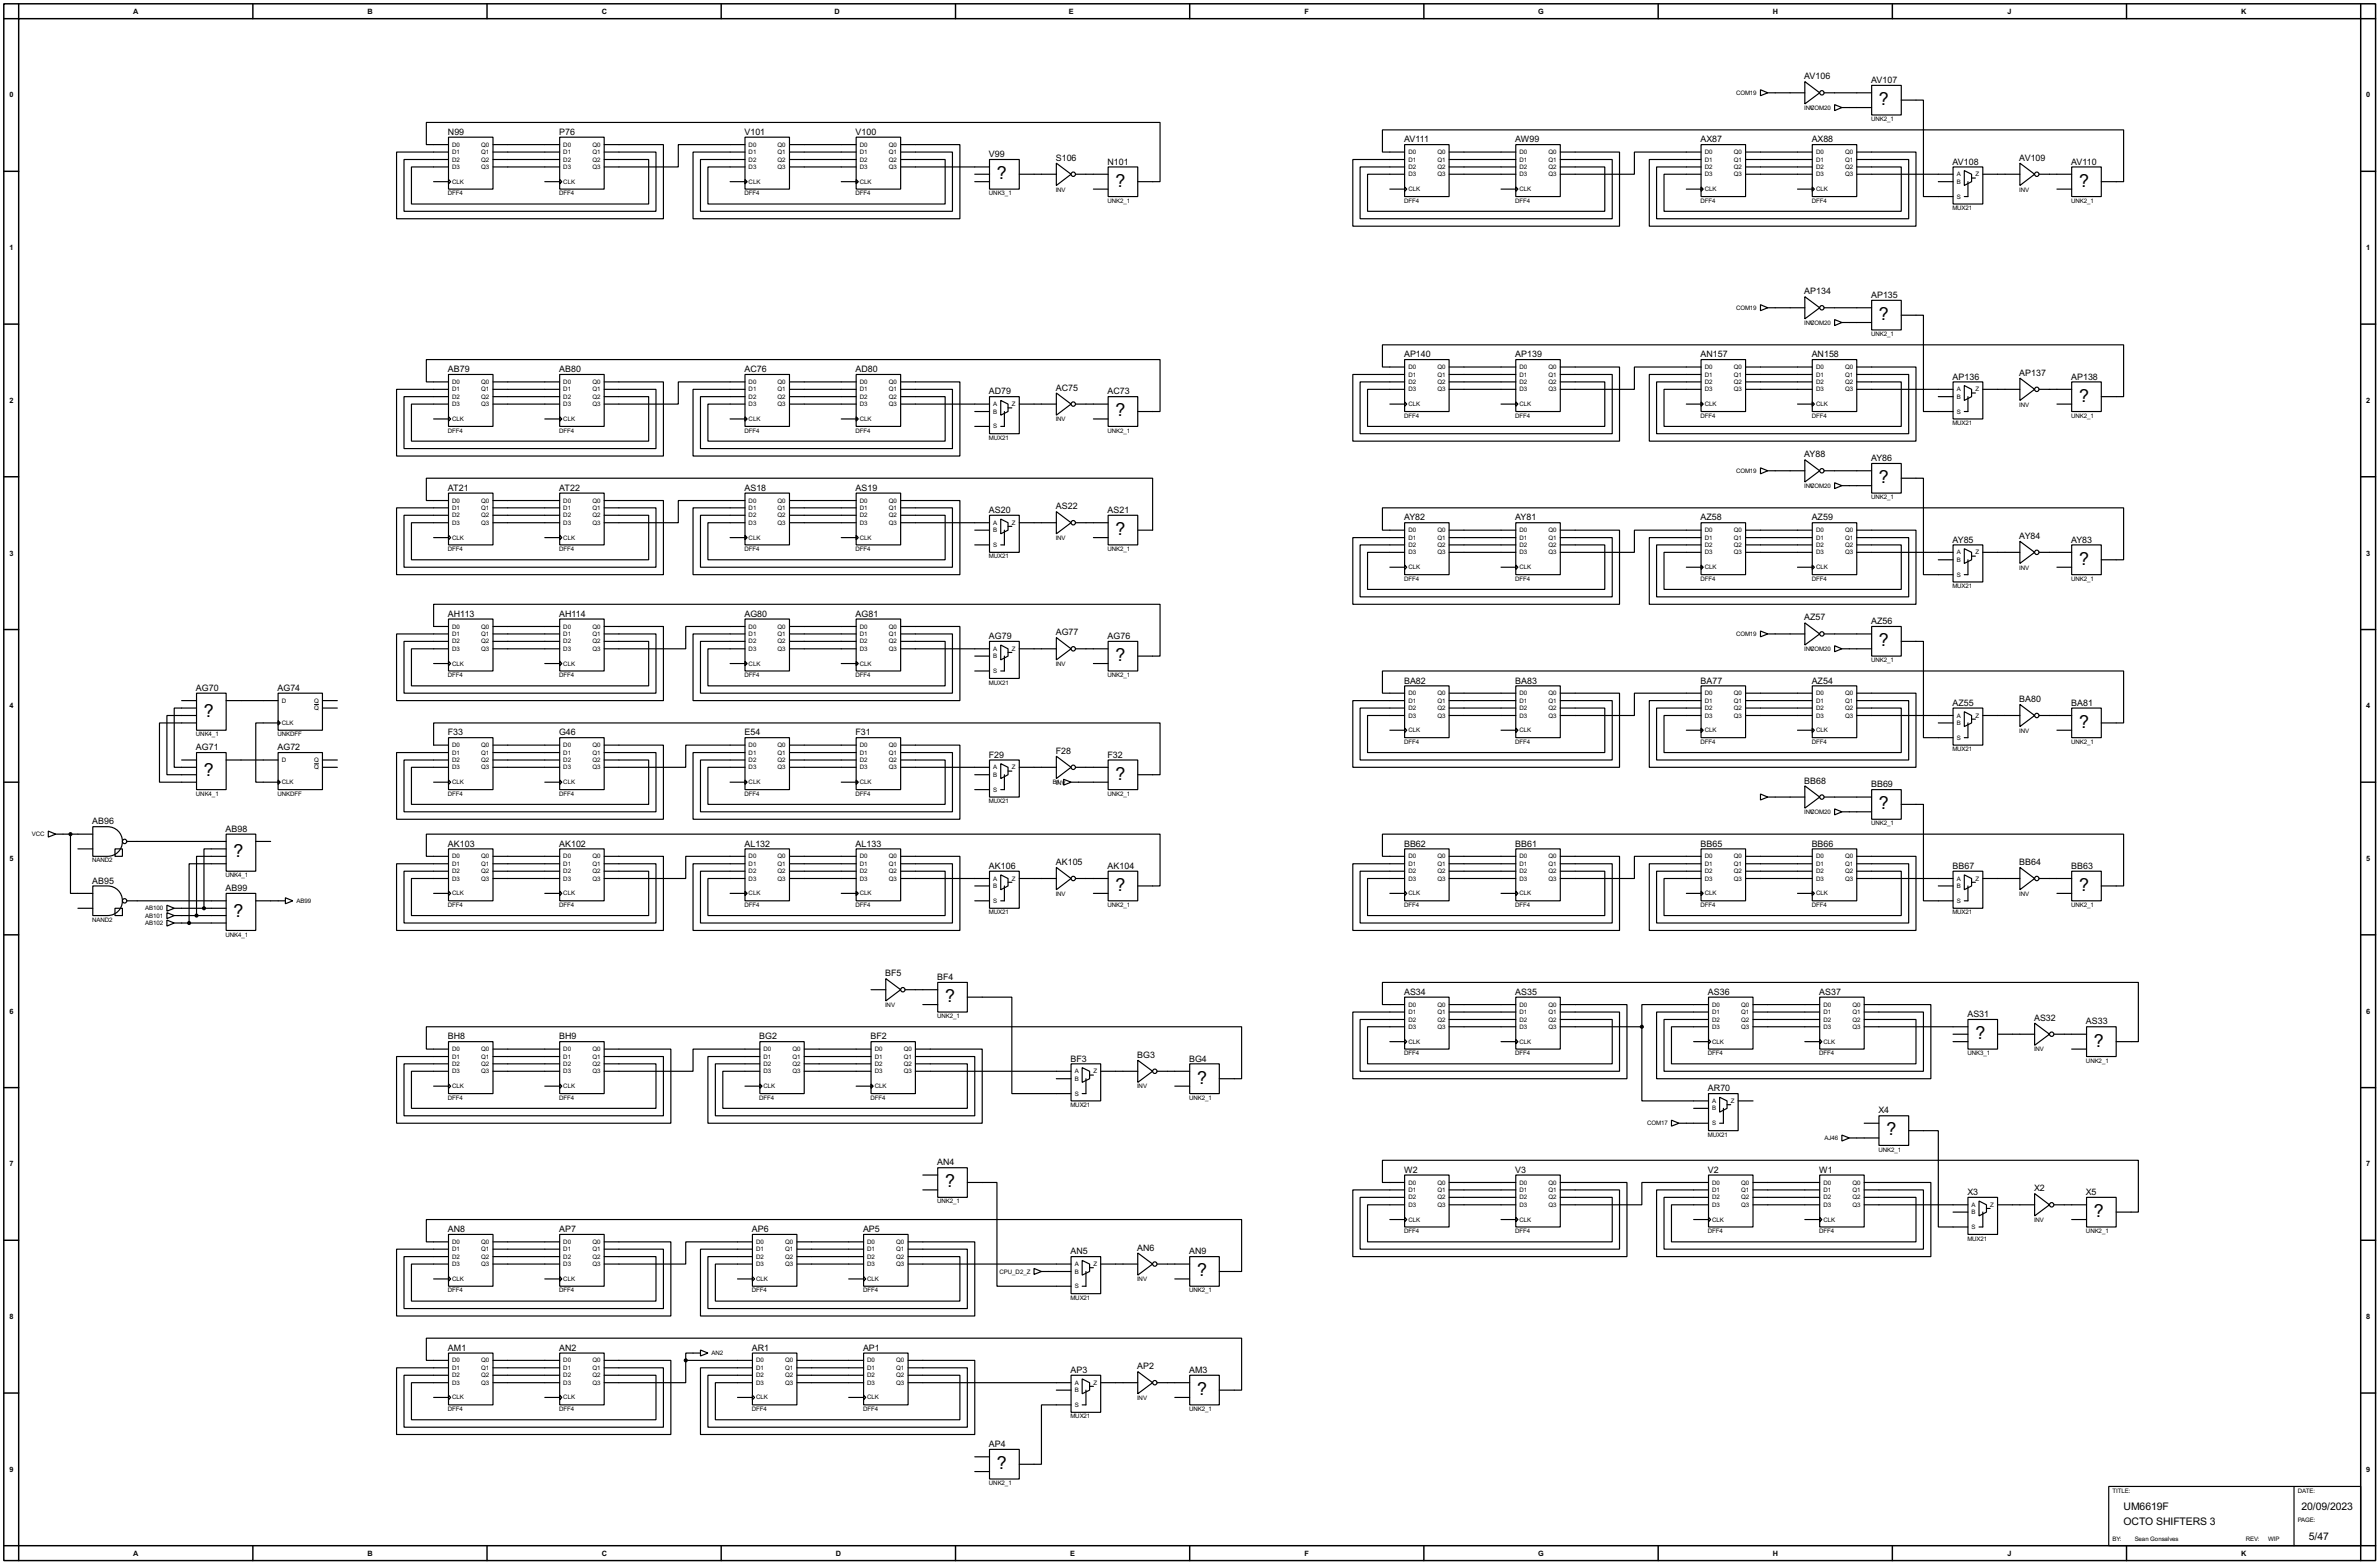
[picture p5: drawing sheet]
<svg xmlns="http://www.w3.org/2000/svg" width="815mm" height="536mm" viewBox="0 0 815 536" stroke-linecap="round" stroke-linejoin="round" font-family="sans-serif">
<defs><g id="words">
<g font-size="6.9">
<text x="643.9" y="36">?</text>
<text x="341.7" y="61.4">?</text>
<text x="382.3" y="64">?</text>
<text x="712.5" y="64">?</text>
<text x="643.9" y="109.6">?</text>
<text x="712.5" y="137.6">?</text>
<text x="382.3" y="142.7">?</text>
<text x="643.9" y="165.6">?</text>
<text x="382.3" y="183.4">?</text>
<text x="712.5" y="193.5">?</text>
<text x="643.9" y="221.5">?</text>
<text x="382.3" y="226.5">?</text>
<text x="69.9" y="245.6">?</text>
<text x="712.5" y="249.4">?</text>
<text x="69.9" y="265.9">?</text>
<text x="382.3" y="267.2">?</text>
<text x="643.9" y="277.3">?</text>
<text x="80.1" y="293.8">?</text>
<text x="382.3" y="305.3">?</text>
<text x="712.5" y="305.3">?</text>
<text x="80.1" y="314.2">?</text>
<text x="323.9" y="343.4">?</text>
<text x="677" y="356.1">?</text>
<text x="717.6" y="358.6">?</text>
<text x="410.3" y="371.3">?</text>
<text x="646.5" y="389.1">?</text>
<text x="323.9" y="406.9">?</text>
<text x="717.6" y="417">?</text>
<text x="410.3" y="437.4">?</text>
<text x="410.3" y="478">?</text>
<text x="341.7" y="503.4">?</text>
</g>
<g font-size="4">
<text x="727.8" y="517.5">UM6619F</text>
<text x="788.7" y="517.5">20/09/2023</text>
<text x="727.8" y="522.5">OCTO SHIFTERS 3</text>
<text x="791.3" y="527.6">5/47</text>
</g>
<g font-size="3.4">
<text x="618.3" y="27.2">AV106</text>
<text x="641.2" y="28.4">AV107</text>
<text x="153.5" y="46.2">N99</text>
<text x="191.6" y="46.2">P76</text>
<text x="255.1" y="46.2">V101</text>
<text x="293.2" y="46.2">V100</text>
<text x="338.9" y="53.8">V99</text>
<text x="481.2" y="48.7">AV111</text>
<text x="519.3" y="48.7">AW99</text>
<text x="582.8" y="48.7">AX87</text>
<text x="620.9" y="48.7">AX88</text>
<text x="361.8" y="55.1">S106</text>
<text x="379.6" y="56.4">N101</text>
<text x="669.1" y="56.4">AV108</text>
<text x="692" y="55.1">AV109</text>
<text x="709.8" y="56.4">AV110</text>
<text x="618.3" y="100.9">AP134</text>
<text x="641.2" y="102.1">AP135</text>
<text x="481.2" y="122.4">AP140</text>
<text x="519.3" y="122.4">AP139</text>
<text x="582.8" y="122.4">AN157</text>
<text x="620.9" y="122.4">AN158</text>
<text x="153.5" y="127.5">AB79</text>
<text x="191.6" y="127.5">AB80</text>
<text x="255.1" y="127.5">AC76</text>
<text x="293.2" y="127.5">AD80</text>
<text x="669.1" y="130.1">AP136</text>
<text x="692" y="128.8">AP137</text>
<text x="709.8" y="130.1">AP138</text>
<text x="338.9" y="135.1">AD79</text>
<text x="361.8" y="133.9">AC75</text>
<text x="379.6" y="135.1">AC73</text>
<text x="618.3" y="156.7">AY88</text>
<text x="641.2" y="158">AY86</text>
<text x="153.5" y="168.2">AT21</text>
<text x="191.6" y="168.2">AT22</text>
<text x="255.1" y="168.2">AS18</text>
<text x="293.2" y="168.2">AS19</text>
<text x="338.9" y="175.7">AS20</text>
<text x="361.8" y="174.5">AS22</text>
<text x="379.6" y="175.7">AS21</text>
<text x="481.2" y="178.3">AY82</text>
<text x="519.3" y="178.3">AY81</text>
<text x="582.8" y="178.3">AZ58</text>
<text x="620.9" y="178.3">AZ59</text>
<text x="669.1" y="185.9">AY85</text>
<text x="692" y="184.7">AY84</text>
<text x="709.8" y="185.9">AY83</text>
<text x="153.5" y="211.3">AH113</text>
<text x="191.6" y="211.3">AH114</text>
<text x="255.1" y="211.3">AG80</text>
<text x="293.2" y="211.3">AG81</text>
<text x="618.3" y="212.6">AZ57</text>
<text x="641.2" y="213.9">AZ56</text>
<text x="338.9" y="219">AG79</text>
<text x="361.8" y="217.7">AG77</text>
<text x="379.6" y="219">AG76</text>
<text x="67.2" y="236.7">AG70</text>
<text x="95.1" y="236.7">AG74</text>
<text x="481.2" y="234.2">BA82</text>
<text x="519.3" y="234.2">BA83</text>
<text x="582.8" y="234.2">BA77</text>
<text x="620.9" y="234.2">AZ54</text>
<text x="669.1" y="241.8">AZ55</text>
<text x="692" y="240.6">BA80</text>
<text x="709.8" y="241.8">BA81</text>
<text x="153.5" y="252">F33</text>
<text x="191.6" y="252">G46</text>
<text x="255.1" y="252">E54</text>
<text x="293.2" y="252">F31</text>
<text x="67.2" y="257.1">AG71</text>
<text x="95.1" y="257.1">AG72</text>
<text x="338.9" y="259.6">F29</text>
<text x="361.8" y="258.3">F28</text>
<text x="379.6" y="259.6">F32</text>
<text x="618.3" y="268.5">BB68</text>
<text x="641.2" y="269.8">BB69</text>
<text x="31.6" y="282.5">AB96</text>
<text x="77.3" y="285">AB98</text>
<text x="153.5" y="290.1">AK103</text>
<text x="191.6" y="290.1">AK102</text>
<text x="255.1" y="290.1">AL132</text>
<text x="293.2" y="290.1">AL133</text>
<text x="481.2" y="290.1">BB62</text>
<text x="519.3" y="290.1">BB61</text>
<text x="582.8" y="290.1">BB65</text>
<text x="620.9" y="290.1">BB66</text>
<text x="338.9" y="297.7">AK106</text>
<text x="361.8" y="296.4">AK105</text>
<text x="379.6" y="297.7">AK104</text>
<text x="669.1" y="297.7">BB67</text>
<text x="692" y="296.4">BB64</text>
<text x="709.8" y="297.7">BB63</text>
<text x="31.6" y="302.8">AB95</text>
<text x="77.3" y="305.3">AB99</text>
<text x="303.4" y="334.5">BF5</text>
<text x="321.2" y="335.8">BF4</text>
<text x="481.2" y="340.9">AS34</text>
<text x="519.3" y="340.9">AS35</text>
<text x="585.3" y="340.9">AS36</text>
<text x="623.4" y="340.9">AS37</text>
<text x="674.2" y="348.5">AS31</text>
<text x="697.1" y="349.8">AS32</text>
<text x="714.9" y="351">AS33</text>
<text x="153.5" y="356.1">BH8</text>
<text x="191.6" y="356.1">BH9</text>
<text x="260.2" y="356.1">BG2</text>
<text x="298.3" y="356.1">BF2</text>
<text x="366.9" y="363.7">BF3</text>
<text x="389.7" y="362.5">BG3</text>
<text x="407.5" y="363.7">BG4</text>
<text x="585.3" y="373.9">AR70</text>
<text x="643.7" y="381.5">X4</text>
<text x="321.2" y="399.3">AN4</text>
<text x="481.2" y="401.8">W2</text>
<text x="519.3" y="401.8">V3</text>
<text x="585.3" y="401.8">V2</text>
<text x="623.4" y="401.8">W1</text>
<text x="674.2" y="409.5">X3</text>
<text x="697.1" y="408.2">X2</text>
<text x="714.9" y="409.5">X5</text>
<text x="153.5" y="422.2">AN8</text>
<text x="191.6" y="422.2">AP7</text>
<text x="257.7" y="422.2">AP6</text>
<text x="295.8" y="422.2">AP5</text>
<text x="366.9" y="429.8">AN5</text>
<text x="389.7" y="428.5">AN6</text>
<text x="407.5" y="429.8">AN9</text>
<text x="153.5" y="462.8">AM1</text>
<text x="191.6" y="462.8">AN2</text>
<text x="257.7" y="462.8">AR1</text>
<text x="295.8" y="462.8">AP1</text>
<text x="366.9" y="470.4">AP3</text>
<text x="389.7" y="469.2">AP2</text>
<text x="407.5" y="470.4">AM3</text>
<text x="338.9" y="495.8">AP4</text>
</g>
<g font-size="2.8">
<text x="45.7" y="4.7">A</text>
<text x="126" y="4.7">B</text>
<text x="206.2" y="4.7">C</text>
<text x="286" y="4.7">D</text>
<text x="366.3" y="4.7">E</text>
<text x="447.1" y="4.7">F</text>
<text x="527.2" y="4.7">G</text>
<text x="607.5" y="4.7">H</text>
<text x="688" y="4.7">J</text>
<text x="768.1" y="4.7">K</text>
<text x="3.2" y="33.4">0</text>
<text x="810.9" y="33.4">0</text>
<text x="3.2" y="85.7">1</text>
<text x="810.9" y="85.7">1</text>
<text x="3.2" y="138.1">2</text>
<text x="810.9" y="138.1">2</text>
<text x="3.2" y="190.4">3</text>
<text x="810.9" y="190.4">3</text>
<text x="3.2" y="242.7">4</text>
<text x="810.9" y="242.7">4</text>
<text x="3.2" y="295">5</text>
<text x="810.9" y="295">5</text>
<text x="3.2" y="347.4">6</text>
<text x="810.9" y="347.4">6</text>
<text x="3.2" y="399.7">7</text>
<text x="810.9" y="399.7">7</text>
<text x="3.2" y="452">8</text>
<text x="810.9" y="452">8</text>
<text x="3.2" y="504.3">9</text>
<text x="810.9" y="504.3">9</text>
<text x="45.7" y="533">A</text>
<text x="126" y="533">B</text>
<text x="206.2" y="533">C</text>
<text x="286.5" y="533">D</text>
<text x="366.8" y="533">E</text>
<text x="447.1" y="533">F</text>
<text x="527.2" y="533">G</text>
<text x="607.5" y="533">H</text>
<text x="688" y="533">J</text>
<text x="768.1" y="533">K</text>
</g>
<g font-size="2.4">
<text x="595" y="32.5">COM19</text>
<text x="618.3" y="37.7">INV</text>
<text x="620.4" y="37.5">COM20</text>
<text x="641.2" y="41.5">UNK2_1</text>
<text x="155" y="50.2">D0</text>
<text x="155" y="52.8">D1</text>
<text x="164.9" y="50.2">Q0</text>
<text x="164.9" y="52.8">Q1</text>
<text x="193.1" y="50.2">D0</text>
<text x="193.1" y="52.8">D1</text>
<text x="203" y="50.2">Q0</text>
<text x="203" y="52.8">Q1</text>
<text x="256.6" y="50.2">D0</text>
<text x="256.6" y="52.8">D1</text>
<text x="266.5" y="50.2">Q0</text>
<text x="266.5" y="52.8">Q1</text>
<text x="294.7" y="50.2">D0</text>
<text x="294.7" y="52.8">D1</text>
<text x="304.6" y="50.2">Q0</text>
<text x="304.6" y="52.8">Q1</text>
<text x="482.7" y="52.8">D0</text>
<text x="492.6" y="52.8">Q0</text>
<text x="520.8" y="52.8">D0</text>
<text x="530.7" y="52.8">Q0</text>
<text x="584.3" y="52.8">D0</text>
<text x="594.2" y="52.8">Q0</text>
<text x="622.4" y="52.8">D0</text>
<text x="632.3" y="52.8">Q0</text>
<text x="155" y="55.4">D2</text>
<text x="155" y="57.9">D3</text>
<text x="164.9" y="55.4">Q2</text>
<text x="164.9" y="57.9">Q3</text>
<text x="193.1" y="55.4">D2</text>
<text x="193.1" y="57.9">D3</text>
<text x="203" y="55.4">Q2</text>
<text x="203" y="57.9">Q3</text>
<text x="256.6" y="55.4">D2</text>
<text x="256.6" y="57.9">D3</text>
<text x="266.5" y="55.4">Q2</text>
<text x="266.5" y="57.9">Q3</text>
<text x="294.7" y="55.4">D2</text>
<text x="294.7" y="57.9">D3</text>
<text x="304.6" y="55.4">Q2</text>
<text x="304.6" y="57.9">Q3</text>
<text x="482.7" y="55.4">D1</text>
<text x="482.7" y="57.9">D2</text>
<text x="492.6" y="55.4">Q1</text>
<text x="492.6" y="57.9">Q2</text>
<text x="520.8" y="55.4">D1</text>
<text x="520.8" y="57.9">D2</text>
<text x="530.7" y="55.4">Q1</text>
<text x="530.7" y="57.9">Q2</text>
<text x="584.3" y="55.4">D1</text>
<text x="584.3" y="57.9">D2</text>
<text x="594.2" y="55.4">Q1</text>
<text x="594.2" y="57.9">Q2</text>
<text x="622.4" y="55.4">D1</text>
<text x="622.4" y="57.9">D2</text>
<text x="632.3" y="55.4">Q1</text>
<text x="632.3" y="57.9">Q2</text>
<text x="155" y="62.9">CLK</text>
<text x="193.1" y="62.9">CLK</text>
<text x="256.6" y="62.9">CLK</text>
<text x="294.7" y="62.9">CLK</text>
<text x="361.8" y="65.6">INV</text>
<text x="482.7" y="65.5">CLK</text>
<text x="482.7" y="60.4">D3</text>
<text x="492.6" y="60.4">Q3</text>
<text x="520.8" y="65.5">CLK</text>
<text x="520.8" y="60.4">D3</text>
<text x="530.7" y="60.4">Q3</text>
<text x="584.3" y="65.5">CLK</text>
<text x="584.3" y="60.4">D3</text>
<text x="594.2" y="60.4">Q3</text>
<text x="622.4" y="65.5">CLK</text>
<text x="622.4" y="60.4">D3</text>
<text x="632.3" y="60.4">Q3</text>
<text x="670.6" y="60.4">A</text>
<text x="670.6" y="62.9">B</text>
<text x="677" y="60.4">Z</text>
<text x="692" y="65.6">INV</text>
<text x="153.5" y="66.9">DFF4</text>
<text x="191.6" y="66.9">DFF4</text>
<text x="255.1" y="66.9">DFF4</text>
<text x="293.2" y="66.9">DFF4</text>
<text x="338.9" y="66.9">UNK3_1</text>
<text x="379.6" y="69.5">UNK2_1</text>
<text x="481.2" y="69.5">DFF4</text>
<text x="519.3" y="69.5">DFF4</text>
<text x="582.8" y="69.5">DFF4</text>
<text x="620.9" y="69.5">DFF4</text>
<text x="669.1" y="72">MUX21</text>
<text x="670.6" y="68.1">S</text>
<text x="709.8" y="69.5">UNK2_1</text>
<text x="595" y="106.2">COM19</text>
<text x="618.3" y="111.4">INV</text>
<text x="620.4" y="111.2">COM20</text>
<text x="641.2" y="115.1">UNK2_1</text>
<text x="155" y="131.6">D0</text>
<text x="164.9" y="131.6">Q0</text>
<text x="193.1" y="131.6">D0</text>
<text x="203" y="131.6">Q0</text>
<text x="256.6" y="131.6">D0</text>
<text x="266.5" y="131.6">Q0</text>
<text x="294.7" y="131.6">D0</text>
<text x="304.6" y="131.6">Q0</text>
<text x="482.7" y="126.4">D0</text>
<text x="482.7" y="129">D1</text>
<text x="482.7" y="131.6">D2</text>
<text x="492.6" y="126.4">Q0</text>
<text x="492.6" y="129">Q1</text>
<text x="492.6" y="131.6">Q2</text>
<text x="520.8" y="126.4">D0</text>
<text x="520.8" y="129">D1</text>
<text x="520.8" y="131.6">D2</text>
<text x="530.7" y="126.4">Q0</text>
<text x="530.7" y="129">Q1</text>
<text x="530.7" y="131.6">Q2</text>
<text x="584.3" y="126.4">D0</text>
<text x="584.3" y="129">D1</text>
<text x="584.3" y="131.6">D2</text>
<text x="594.2" y="126.4">Q0</text>
<text x="594.2" y="129">Q1</text>
<text x="594.2" y="131.6">Q2</text>
<text x="622.4" y="126.4">D0</text>
<text x="622.4" y="129">D1</text>
<text x="622.4" y="131.6">D2</text>
<text x="632.3" y="126.4">Q0</text>
<text x="632.3" y="129">Q1</text>
<text x="632.3" y="131.6">Q2</text>
<text x="155" y="134.1">D1</text>
<text x="155" y="136.6">D2</text>
<text x="164.9" y="134.1">Q1</text>
<text x="164.9" y="136.6">Q2</text>
<text x="193.1" y="134.1">D1</text>
<text x="193.1" y="136.6">D2</text>
<text x="203" y="134.1">Q1</text>
<text x="203" y="136.6">Q2</text>
<text x="256.6" y="134.1">D1</text>
<text x="256.6" y="136.6">D2</text>
<text x="266.5" y="134.1">Q1</text>
<text x="266.5" y="136.6">Q2</text>
<text x="294.7" y="134.1">D1</text>
<text x="294.7" y="136.6">D2</text>
<text x="304.6" y="134.1">Q1</text>
<text x="304.6" y="136.6">Q2</text>
<text x="482.7" y="134.1">D3</text>
<text x="492.6" y="134.1">Q3</text>
<text x="520.8" y="134.1">D3</text>
<text x="530.7" y="134.1">Q3</text>
<text x="584.3" y="134.1">D3</text>
<text x="594.2" y="134.1">Q3</text>
<text x="622.4" y="134.1">D3</text>
<text x="632.3" y="134.1">Q3</text>
<text x="670.6" y="134.1">A</text>
<text x="670.6" y="136.6">B</text>
<text x="677" y="134.1">Z</text>
<text x="155" y="139.1">D3</text>
<text x="164.9" y="139.1">Q3</text>
<text x="193.1" y="139.1">D3</text>
<text x="203" y="139.1">Q3</text>
<text x="256.6" y="139.1">D3</text>
<text x="266.5" y="139.1">Q3</text>
<text x="294.7" y="139.1">D3</text>
<text x="304.6" y="139.1">Q3</text>
<text x="340.4" y="139.1">A</text>
<text x="340.4" y="141.7">B</text>
<text x="346.8" y="139.1">Z</text>
<text x="481.2" y="143.1">DFF4</text>
<text x="482.7" y="139.1">CLK</text>
<text x="519.3" y="143.1">DFF4</text>
<text x="520.8" y="139.1">CLK</text>
<text x="582.8" y="143.1">DFF4</text>
<text x="584.3" y="139.1">CLK</text>
<text x="620.9" y="143.1">DFF4</text>
<text x="622.4" y="139.1">CLK</text>
<text x="670.6" y="141.7">S</text>
<text x="692" y="139.3">INV</text>
<text x="709.8" y="143.1">UNK2_1</text>
<text x="153.5" y="148.2">DFF4</text>
<text x="155" y="144.3">CLK</text>
<text x="191.6" y="148.2">DFF4</text>
<text x="193.1" y="144.3">CLK</text>
<text x="255.1" y="148.2">DFF4</text>
<text x="256.6" y="144.3">CLK</text>
<text x="293.2" y="148.2">DFF4</text>
<text x="294.7" y="144.3">CLK</text>
<text x="340.4" y="146.8">S</text>
<text x="361.8" y="144.4">INV</text>
<text x="379.6" y="148.2">UNK2_1</text>
<text x="669.1" y="145.7">MUX21</text>
<text x="338.9" y="150.7">MUX21</text>
<text x="595" y="162">COM19</text>
<text x="618.3" y="167.2">INV</text>
<text x="620.4" y="167.1">COM20</text>
<text x="155" y="172.2">D0</text>
<text x="164.9" y="172.2">Q0</text>
<text x="193.1" y="172.2">D0</text>
<text x="203" y="172.2">Q0</text>
<text x="256.6" y="172.2">D0</text>
<text x="266.5" y="172.2">Q0</text>
<text x="294.7" y="172.2">D0</text>
<text x="304.6" y="172.2">Q0</text>
<text x="641.2" y="171.1">UNK2_1</text>
<text x="155" y="174.7">D1</text>
<text x="155" y="177.3">D2</text>
<text x="155" y="179.8">D3</text>
<text x="164.9" y="174.7">Q1</text>
<text x="164.9" y="177.3">Q2</text>
<text x="164.9" y="179.8">Q3</text>
<text x="193.1" y="174.7">D1</text>
<text x="193.1" y="177.3">D2</text>
<text x="193.1" y="179.8">D3</text>
<text x="203" y="174.7">Q1</text>
<text x="203" y="177.3">Q2</text>
<text x="203" y="179.8">Q3</text>
<text x="256.6" y="174.7">D1</text>
<text x="256.6" y="177.3">D2</text>
<text x="256.6" y="179.8">D3</text>
<text x="266.5" y="174.7">Q1</text>
<text x="266.5" y="177.3">Q2</text>
<text x="266.5" y="179.8">Q3</text>
<text x="294.7" y="174.7">D1</text>
<text x="294.7" y="177.3">D2</text>
<text x="294.7" y="179.8">D3</text>
<text x="304.6" y="174.7">Q1</text>
<text x="304.6" y="177.3">Q2</text>
<text x="304.6" y="179.8">Q3</text>
<text x="340.4" y="179.8">A</text>
<text x="346.8" y="179.8">Z</text>
<text x="155" y="184.9">CLK</text>
<text x="193.1" y="184.9">CLK</text>
<text x="256.6" y="184.9">CLK</text>
<text x="294.7" y="184.9">CLK</text>
<text x="340.4" y="182.4">B</text>
<text x="361.8" y="185">INV</text>
<text x="482.7" y="182.4">D0</text>
<text x="482.7" y="184.9">D1</text>
<text x="492.6" y="182.4">Q0</text>
<text x="492.6" y="184.9">Q1</text>
<text x="520.8" y="182.4">D0</text>
<text x="520.8" y="184.9">D1</text>
<text x="530.7" y="182.4">Q0</text>
<text x="530.7" y="184.9">Q1</text>
<text x="584.3" y="182.4">D0</text>
<text x="584.3" y="184.9">D1</text>
<text x="594.2" y="182.4">Q0</text>
<text x="594.2" y="184.9">Q1</text>
<text x="622.4" y="182.4">D0</text>
<text x="622.4" y="184.9">D1</text>
<text x="632.3" y="182.4">Q0</text>
<text x="632.3" y="184.9">Q1</text>
<text x="153.5" y="188.8">DFF4</text>
<text x="191.6" y="188.8">DFF4</text>
<text x="255.1" y="188.8">DFF4</text>
<text x="293.2" y="188.8">DFF4</text>
<text x="338.9" y="191.4">MUX21</text>
<text x="340.4" y="187.4">S</text>
<text x="379.6" y="188.8">UNK2_1</text>
<text x="482.7" y="187.4">D2</text>
<text x="482.7" y="190">D3</text>
<text x="492.6" y="187.4">Q2</text>
<text x="492.6" y="190">Q3</text>
<text x="520.8" y="187.4">D2</text>
<text x="520.8" y="190">D3</text>
<text x="530.7" y="187.4">Q2</text>
<text x="530.7" y="190">Q3</text>
<text x="584.3" y="187.4">D2</text>
<text x="584.3" y="190">D3</text>
<text x="594.2" y="187.4">Q2</text>
<text x="594.2" y="190">Q3</text>
<text x="622.4" y="187.4">D2</text>
<text x="622.4" y="190">D3</text>
<text x="632.3" y="187.4">Q2</text>
<text x="632.3" y="190">Q3</text>
<text x="670.6" y="190">A</text>
<text x="677" y="190">Z</text>
<text x="482.7" y="195.1">CLK</text>
<text x="520.8" y="195.1">CLK</text>
<text x="584.3" y="195.1">CLK</text>
<text x="622.4" y="195.1">CLK</text>
<text x="670.6" y="197.6">S</text>
<text x="670.6" y="192.5">B</text>
<text x="692" y="195.2">INV</text>
<text x="481.2" y="199">DFF4</text>
<text x="519.3" y="199">DFF4</text>
<text x="582.8" y="199">DFF4</text>
<text x="620.9" y="199">DFF4</text>
<text x="669.1" y="201.5">MUX21</text>
<text x="709.8" y="199">UNK2_1</text>
<text x="155" y="215.4">D0</text>
<text x="164.9" y="215.4">Q0</text>
<text x="193.1" y="215.4">D0</text>
<text x="203" y="215.4">Q0</text>
<text x="256.6" y="215.4">D0</text>
<text x="266.5" y="215.4">Q0</text>
<text x="294.7" y="215.4">D0</text>
<text x="304.6" y="215.4">Q0</text>
<text x="155" y="217.9">D1</text>
<text x="155" y="220.5">D2</text>
<text x="164.9" y="217.9">Q1</text>
<text x="164.9" y="220.5">Q2</text>
<text x="193.1" y="217.9">D1</text>
<text x="193.1" y="220.5">D2</text>
<text x="203" y="217.9">Q1</text>
<text x="203" y="220.5">Q2</text>
<text x="256.6" y="217.9">D1</text>
<text x="256.6" y="220.5">D2</text>
<text x="266.5" y="217.9">Q1</text>
<text x="266.5" y="220.5">Q2</text>
<text x="294.7" y="217.9">D1</text>
<text x="294.7" y="220.5">D2</text>
<text x="304.6" y="217.9">Q1</text>
<text x="304.6" y="220.5">Q2</text>
<text x="595" y="217.9">COM19</text>
<text x="155" y="223">D3</text>
<text x="164.9" y="223">Q3</text>
<text x="193.1" y="223">D3</text>
<text x="203" y="223">Q3</text>
<text x="256.6" y="223">D3</text>
<text x="266.5" y="223">Q3</text>
<text x="294.7" y="223">D3</text>
<text x="304.6" y="223">Q3</text>
<text x="340.4" y="223">A</text>
<text x="340.4" y="225.5">B</text>
<text x="346.8" y="223">Z</text>
<text x="618.3" y="223.1">INV</text>
<text x="620.4" y="223">COM20</text>
<text x="641.2" y="226.9">UNK2_1</text>
<text x="153.5" y="232">DFF4</text>
<text x="155" y="228.1">CLK</text>
<text x="191.6" y="232">DFF4</text>
<text x="193.1" y="228.1">CLK</text>
<text x="255.1" y="232">DFF4</text>
<text x="256.6" y="228.1">CLK</text>
<text x="293.2" y="232">DFF4</text>
<text x="294.7" y="228.1">CLK</text>
<text x="340.4" y="230.6">S</text>
<text x="361.8" y="228.2">INV</text>
<text x="379.6" y="232">UNK2_1</text>
<text x="338.9" y="234.6">MUX21</text>
<text x="482.7" y="238.2">D0</text>
<text x="492.6" y="238.2">Q0</text>
<text x="520.8" y="238.2">D0</text>
<text x="530.7" y="238.2">Q0</text>
<text x="584.3" y="238.2">D0</text>
<text x="594.2" y="238.2">Q0</text>
<text x="622.4" y="238.2">D0</text>
<text x="632.3" y="238.2">Q0</text>
<text x="96.6" y="240.8">D</text>
<text x="107.7" y="243.3">Q</text>
<text x="107.7" y="240.8">Q</text>
<text x="482.7" y="240.8">D1</text>
<text x="482.7" y="243.3">D2</text>
<text x="482.7" y="245.9">D3</text>
<text x="492.6" y="240.8">Q1</text>
<text x="492.6" y="243.3">Q2</text>
<text x="492.6" y="245.9">Q3</text>
<text x="520.8" y="240.8">D1</text>
<text x="520.8" y="243.3">D2</text>
<text x="520.8" y="245.9">D3</text>
<text x="530.7" y="240.8">Q1</text>
<text x="530.7" y="243.3">Q2</text>
<text x="530.7" y="245.9">Q3</text>
<text x="584.3" y="240.8">D1</text>
<text x="584.3" y="243.3">D2</text>
<text x="584.3" y="245.9">D3</text>
<text x="594.2" y="240.8">Q1</text>
<text x="594.2" y="243.3">Q2</text>
<text x="594.2" y="245.9">Q3</text>
<text x="622.4" y="240.8">D1</text>
<text x="622.4" y="243.3">D2</text>
<text x="622.4" y="245.9">D3</text>
<text x="632.3" y="240.8">Q1</text>
<text x="632.3" y="243.3">Q2</text>
<text x="632.3" y="245.9">Q3</text>
<text x="670.6" y="245.9">A</text>
<text x="677" y="245.9">Z</text>
<text x="96.6" y="248.4">CLK</text>
<text x="482.7" y="250.9">CLK</text>
<text x="520.8" y="250.9">CLK</text>
<text x="584.3" y="250.9">CLK</text>
<text x="622.4" y="250.9">CLK</text>
<text x="670.6" y="248.4">B</text>
<text x="692" y="251.1">INV</text>
<text x="67.2" y="252.3">UNK4_1</text>
<text x="95.1" y="252.3">UNKDFF</text>
<text x="155" y="256">D0</text>
<text x="164.9" y="256">Q0</text>
<text x="193.1" y="256">D0</text>
<text x="203" y="256">Q0</text>
<text x="256.6" y="256">D0</text>
<text x="266.5" y="256">Q0</text>
<text x="294.7" y="256">D0</text>
<text x="304.6" y="256">Q0</text>
<text x="481.2" y="254.9">DFF4</text>
<text x="519.3" y="254.9">DFF4</text>
<text x="582.8" y="254.9">DFF4</text>
<text x="620.9" y="254.9">DFF4</text>
<text x="669.1" y="257.4">MUX21</text>
<text x="670.6" y="253.5">S</text>
<text x="709.8" y="254.9">UNK2_1</text>
<text x="96.6" y="261.1">D</text>
<text x="107.7" y="263.6">Q</text>
<text x="107.7" y="261.1">Q</text>
<text x="155" y="258.6">D1</text>
<text x="155" y="261.1">D2</text>
<text x="155" y="263.6">D3</text>
<text x="164.9" y="258.6">Q1</text>
<text x="164.9" y="261.1">Q2</text>
<text x="164.9" y="263.6">Q3</text>
<text x="193.1" y="258.6">D1</text>
<text x="193.1" y="261.1">D2</text>
<text x="193.1" y="263.6">D3</text>
<text x="203" y="258.6">Q1</text>
<text x="203" y="261.1">Q2</text>
<text x="203" y="263.6">Q3</text>
<text x="256.6" y="258.6">D1</text>
<text x="256.6" y="261.1">D2</text>
<text x="256.6" y="263.6">D3</text>
<text x="266.5" y="258.6">Q1</text>
<text x="266.5" y="261.1">Q2</text>
<text x="266.5" y="263.6">Q3</text>
<text x="294.7" y="258.6">D1</text>
<text x="294.7" y="261.1">D2</text>
<text x="294.7" y="263.6">D3</text>
<text x="304.6" y="258.6">Q1</text>
<text x="304.6" y="261.1">Q2</text>
<text x="304.6" y="263.6">Q3</text>
<text x="340.4" y="263.6">A</text>
<text x="346.8" y="263.6">Z</text>
<text x="96.6" y="268.7">CLK</text>
<text x="155" y="268.7">CLK</text>
<text x="193.1" y="268.7">CLK</text>
<text x="256.6" y="268.7">CLK</text>
<text x="294.7" y="268.7">CLK</text>
<text x="340.4" y="266.2">B</text>
<text x="360.8" y="268.7">BI1NV</text>
<text x="67.2" y="272.7">UNK4_1</text>
<text x="95.1" y="272.7">UNKDFF</text>
<text x="153.5" y="272.7">DFF4</text>
<text x="191.6" y="272.7">DFF4</text>
<text x="255.1" y="272.7">DFF4</text>
<text x="293.2" y="272.7">DFF4</text>
<text x="338.9" y="275.2">MUX21</text>
<text x="340.4" y="271.3">S</text>
<text x="379.6" y="272.7">UNK2_1</text>
<text x="618.3" y="279">INV</text>
<text x="620.4" y="278.9">COM20</text>
<text x="10.9" y="286.5">VCC</text>
<text x="641.2" y="282.8">UNK2_1</text>
<text x="31.6" y="295.5">NAND2</text>
<text x="155" y="294.1">D0</text>
<text x="155" y="296.7">D1</text>
<text x="155" y="299.2">D2</text>
<text x="164.9" y="294.1">Q0</text>
<text x="164.9" y="296.7">Q1</text>
<text x="164.9" y="299.2">Q2</text>
<text x="193.1" y="294.1">D0</text>
<text x="193.1" y="296.7">D1</text>
<text x="193.1" y="299.2">D2</text>
<text x="203" y="294.1">Q0</text>
<text x="203" y="296.7">Q1</text>
<text x="203" y="299.2">Q2</text>
<text x="256.6" y="294.1">D0</text>
<text x="256.6" y="296.7">D1</text>
<text x="256.6" y="299.2">D2</text>
<text x="266.5" y="294.1">Q0</text>
<text x="266.5" y="296.7">Q1</text>
<text x="266.5" y="299.2">Q2</text>
<text x="294.7" y="294.1">D0</text>
<text x="294.7" y="296.7">D1</text>
<text x="294.7" y="299.2">D2</text>
<text x="304.6" y="294.1">Q0</text>
<text x="304.6" y="296.7">Q1</text>
<text x="304.6" y="299.2">Q2</text>
<text x="482.7" y="294.1">D0</text>
<text x="482.7" y="296.7">D1</text>
<text x="482.7" y="299.2">D2</text>
<text x="492.6" y="294.1">Q0</text>
<text x="492.6" y="296.7">Q1</text>
<text x="492.6" y="299.2">Q2</text>
<text x="520.8" y="294.1">D0</text>
<text x="520.8" y="296.7">D1</text>
<text x="520.8" y="299.2">D2</text>
<text x="530.7" y="294.1">Q0</text>
<text x="530.7" y="296.7">Q1</text>
<text x="530.7" y="299.2">Q2</text>
<text x="584.3" y="294.1">D0</text>
<text x="584.3" y="296.7">D1</text>
<text x="584.3" y="299.2">D2</text>
<text x="594.2" y="294.1">Q0</text>
<text x="594.2" y="296.7">Q1</text>
<text x="594.2" y="299.2">Q2</text>
<text x="622.4" y="294.1">D0</text>
<text x="622.4" y="296.7">D1</text>
<text x="622.4" y="299.2">D2</text>
<text x="632.3" y="294.1">Q0</text>
<text x="632.3" y="296.7">Q1</text>
<text x="632.3" y="299.2">Q2</text>
<text x="77.3" y="300.6">UNK4_1</text>
<text x="155" y="301.7">D3</text>
<text x="164.9" y="301.7">Q3</text>
<text x="193.1" y="301.7">D3</text>
<text x="203" y="301.7">Q3</text>
<text x="256.6" y="301.7">D3</text>
<text x="266.5" y="301.7">Q3</text>
<text x="294.7" y="301.7">D3</text>
<text x="304.6" y="301.7">Q3</text>
<text x="340.4" y="301.7">A</text>
<text x="340.4" y="304.3">B</text>
<text x="346.8" y="301.7">Z</text>
<text x="482.7" y="301.7">D3</text>
<text x="492.6" y="301.7">Q3</text>
<text x="520.8" y="301.7">D3</text>
<text x="530.7" y="301.7">Q3</text>
<text x="584.3" y="301.7">D3</text>
<text x="594.2" y="301.7">Q3</text>
<text x="622.4" y="301.7">D3</text>
<text x="632.3" y="301.7">Q3</text>
<text x="670.6" y="301.7">A</text>
<text x="670.6" y="304.3">B</text>
<text x="677" y="301.7">Z</text>
<text x="49.8" y="311.9">AB100</text>
<text x="101.7" y="309.4">AB99</text>
<text x="153.5" y="310.8">DFF4</text>
<text x="155" y="306.8">CLK</text>
<text x="191.6" y="310.8">DFF4</text>
<text x="193.1" y="306.8">CLK</text>
<text x="255.1" y="310.8">DFF4</text>
<text x="256.6" y="306.8">CLK</text>
<text x="293.2" y="310.8">DFF4</text>
<text x="294.7" y="306.8">CLK</text>
<text x="340.4" y="309.4">S</text>
<text x="361.8" y="307">INV</text>
<text x="379.6" y="310.8">UNK2_1</text>
<text x="481.2" y="310.8">DFF4</text>
<text x="482.7" y="306.8">CLK</text>
<text x="519.3" y="310.8">DFF4</text>
<text x="520.8" y="306.8">CLK</text>
<text x="582.8" y="310.8">DFF4</text>
<text x="584.3" y="306.8">CLK</text>
<text x="620.9" y="310.8">DFF4</text>
<text x="622.4" y="306.8">CLK</text>
<text x="670.6" y="309.4">S</text>
<text x="692" y="307">INV</text>
<text x="709.8" y="310.8">UNK2_1</text>
<text x="31.6" y="315.8">NAND2</text>
<text x="49.8" y="317">AB102</text>
<text x="49.8" y="314.4">AB101</text>
<text x="338.9" y="313.3">MUX21</text>
<text x="669.1" y="313.3">MUX21</text>
<text x="77.3" y="320.9">UNK4_1</text>
<text x="303.4" y="345.1">INV</text>
<text x="482.7" y="344.9">D0</text>
<text x="482.7" y="347.5">D1</text>
<text x="492.6" y="344.9">Q0</text>
<text x="492.6" y="347.5">Q1</text>
<text x="520.8" y="344.9">D0</text>
<text x="520.8" y="347.5">D1</text>
<text x="530.7" y="344.9">Q0</text>
<text x="530.7" y="347.5">Q1</text>
<text x="586.8" y="344.9">D0</text>
<text x="586.8" y="347.5">D1</text>
<text x="596.7" y="344.9">Q0</text>
<text x="596.7" y="347.5">Q1</text>
<text x="624.9" y="344.9">D0</text>
<text x="624.9" y="347.5">D1</text>
<text x="634.8" y="344.9">Q0</text>
<text x="634.8" y="347.5">Q1</text>
<text x="321.2" y="348.9">UNK2_1</text>
<text x="482.7" y="350">D2</text>
<text x="482.7" y="352.5">D3</text>
<text x="492.6" y="350">Q2</text>
<text x="492.6" y="352.5">Q3</text>
<text x="520.8" y="350">D2</text>
<text x="520.8" y="352.5">D3</text>
<text x="530.7" y="350">Q2</text>
<text x="530.7" y="352.5">Q3</text>
<text x="586.8" y="350">D2</text>
<text x="586.8" y="352.5">D3</text>
<text x="596.7" y="350">Q2</text>
<text x="596.7" y="352.5">Q3</text>
<text x="624.9" y="350">D2</text>
<text x="624.9" y="352.5">D3</text>
<text x="634.8" y="350">Q2</text>
<text x="634.8" y="352.5">Q3</text>
<text x="482.7" y="357.6">CLK</text>
<text x="520.8" y="357.6">CLK</text>
<text x="586.8" y="357.6">CLK</text>
<text x="624.9" y="357.6">CLK</text>
<text x="155" y="360.2">D0</text>
<text x="155" y="362.7">D1</text>
<text x="155" y="365.2">D2</text>
<text x="164.9" y="360.2">Q0</text>
<text x="164.9" y="362.7">Q1</text>
<text x="164.9" y="365.2">Q2</text>
<text x="193.1" y="360.2">D0</text>
<text x="193.1" y="362.7">D1</text>
<text x="193.1" y="365.2">D2</text>
<text x="203" y="360.2">Q0</text>
<text x="203" y="362.7">Q1</text>
<text x="203" y="365.2">Q2</text>
<text x="261.7" y="360.2">D0</text>
<text x="261.7" y="362.7">D1</text>
<text x="261.7" y="365.2">D2</text>
<text x="271.6" y="360.2">Q0</text>
<text x="271.6" y="362.7">Q1</text>
<text x="271.6" y="365.2">Q2</text>
<text x="299.8" y="360.2">D0</text>
<text x="299.8" y="362.7">D1</text>
<text x="299.8" y="365.2">D2</text>
<text x="309.7" y="360.2">Q0</text>
<text x="309.7" y="362.7">Q1</text>
<text x="309.7" y="365.2">Q2</text>
<text x="481.2" y="361.6">DFF4</text>
<text x="519.3" y="361.6">DFF4</text>
<text x="585.3" y="361.6">DFF4</text>
<text x="623.4" y="361.6">DFF4</text>
<text x="674.2" y="361.6">UNK3_1</text>
<text x="697.1" y="360.3">INV</text>
<text x="714.9" y="364.1">UNK2_1</text>
<text x="155" y="367.8">D3</text>
<text x="164.9" y="367.8">Q3</text>
<text x="193.1" y="367.8">D3</text>
<text x="203" y="367.8">Q3</text>
<text x="261.7" y="367.8">D3</text>
<text x="271.6" y="367.8">Q3</text>
<text x="299.8" y="367.8">D3</text>
<text x="309.7" y="367.8">Q3</text>
<text x="368.3" y="367.8">A</text>
<text x="368.3" y="370.3">B</text>
<text x="374.7" y="367.8">Z</text>
<text x="153.5" y="376.8">DFF4</text>
<text x="155" y="372.9">CLK</text>
<text x="191.6" y="376.8">DFF4</text>
<text x="193.1" y="372.9">CLK</text>
<text x="260.2" y="376.8">DFF4</text>
<text x="261.7" y="372.9">CLK</text>
<text x="298.3" y="376.8">DFF4</text>
<text x="299.8" y="372.9">CLK</text>
<text x="368.3" y="375.4">S</text>
<text x="389.7" y="373">INV</text>
<text x="407.5" y="376.8">UNK2_1</text>
<text x="586.8" y="377.9">A</text>
<text x="593.2" y="377.9">Z</text>
<text x="366.9" y="379.3">MUX21</text>
<text x="586.8" y="380.5">B</text>
<text x="564.5" y="385.6">COM17</text>
<text x="585.3" y="389.5">MUX21</text>
<text x="586.8" y="385.6">S</text>
<text x="625.3" y="390.6">AJ46</text>
<text x="643.7" y="394.6">UNK2_1</text>
<text x="482.7" y="405.9">D0</text>
<text x="492.6" y="405.9">Q0</text>
<text x="520.8" y="405.9">D0</text>
<text x="530.7" y="405.9">Q0</text>
<text x="586.8" y="405.9">D0</text>
<text x="596.7" y="405.9">Q0</text>
<text x="624.9" y="405.9">D0</text>
<text x="634.8" y="405.9">Q0</text>
<text x="321.2" y="412.4">UNK2_1</text>
<text x="482.7" y="408.4">D1</text>
<text x="482.7" y="411">D2</text>
<text x="482.7" y="413.5">D3</text>
<text x="492.6" y="408.4">Q1</text>
<text x="492.6" y="411">Q2</text>
<text x="492.6" y="413.5">Q3</text>
<text x="520.8" y="408.4">D1</text>
<text x="520.8" y="411">D2</text>
<text x="520.8" y="413.5">D3</text>
<text x="530.7" y="408.4">Q1</text>
<text x="530.7" y="411">Q2</text>
<text x="530.7" y="413.5">Q3</text>
<text x="586.8" y="408.4">D1</text>
<text x="586.8" y="411">D2</text>
<text x="586.8" y="413.5">D3</text>
<text x="596.7" y="408.4">Q1</text>
<text x="596.7" y="411">Q2</text>
<text x="596.7" y="413.5">Q3</text>
<text x="624.9" y="408.4">D1</text>
<text x="624.9" y="411">D2</text>
<text x="624.9" y="413.5">D3</text>
<text x="634.8" y="408.4">Q1</text>
<text x="634.8" y="411">Q2</text>
<text x="634.8" y="413.5">Q3</text>
<text x="675.7" y="413.5">A</text>
<text x="682.1" y="413.5">Z</text>
<text x="482.7" y="418.6">CLK</text>
<text x="520.8" y="418.6">CLK</text>
<text x="586.8" y="418.6">CLK</text>
<text x="624.9" y="418.6">CLK</text>
<text x="675.7" y="416">B</text>
<text x="697.1" y="418.7">INV</text>
<text x="481.2" y="422.5">DFF4</text>
<text x="519.3" y="422.5">DFF4</text>
<text x="585.3" y="422.5">DFF4</text>
<text x="623.4" y="422.5">DFF4</text>
<text x="674.2" y="425.1">MUX21</text>
<text x="675.7" y="421.1">S</text>
<text x="714.9" y="422.5">UNK2_1</text>
<text x="155" y="426.2">D0</text>
<text x="155" y="428.7">D1</text>
<text x="155" y="431.3">D2</text>
<text x="164.9" y="426.2">Q0</text>
<text x="164.9" y="428.7">Q1</text>
<text x="164.9" y="431.3">Q2</text>
<text x="193.1" y="426.2">D0</text>
<text x="193.1" y="428.7">D1</text>
<text x="193.1" y="431.3">D2</text>
<text x="203" y="426.2">Q0</text>
<text x="203" y="428.7">Q1</text>
<text x="203" y="431.3">Q2</text>
<text x="259.1" y="426.2">D0</text>
<text x="259.1" y="428.7">D1</text>
<text x="259.1" y="431.3">D2</text>
<text x="269.1" y="426.2">Q0</text>
<text x="269.1" y="428.7">Q1</text>
<text x="269.1" y="431.3">Q2</text>
<text x="297.2" y="426.2">D0</text>
<text x="297.2" y="428.7">D1</text>
<text x="297.2" y="431.3">D2</text>
<text x="307.2" y="426.2">Q0</text>
<text x="307.2" y="428.7">Q1</text>
<text x="307.2" y="431.3">Q2</text>
<text x="155" y="433.8">D3</text>
<text x="164.9" y="433.8">Q3</text>
<text x="193.1" y="433.8">D3</text>
<text x="203" y="433.8">Q3</text>
<text x="259.1" y="433.8">D3</text>
<text x="269.1" y="433.8">Q3</text>
<text x="297.2" y="433.8">D3</text>
<text x="307.2" y="433.8">Q3</text>
<text x="342.6" y="436.4">CPU_D2_Z</text>
<text x="368.3" y="433.8">A</text>
<text x="368.3" y="436.4">B</text>
<text x="374.7" y="433.8">Z</text>
<text x="153.5" y="442.8">DFF4</text>
<text x="155" y="438.9">CLK</text>
<text x="191.6" y="442.8">DFF4</text>
<text x="193.1" y="438.9">CLK</text>
<text x="257.7" y="442.8">DFF4</text>
<text x="259.1" y="438.9">CLK</text>
<text x="295.8" y="442.8">DFF4</text>
<text x="297.2" y="438.9">CLK</text>
<text x="368.3" y="441.4">S</text>
<text x="389.7" y="439">INV</text>
<text x="407.5" y="442.8">UNK2_1</text>
<text x="366.9" y="445.4">MUX21</text>
<text x="155" y="466.8">D0</text>
<text x="164.9" y="466.8">Q0</text>
<text x="193.1" y="466.8">D0</text>
<text x="203" y="466.8">Q0</text>
<text x="243.9" y="464.3">AN2</text>
<text x="259.1" y="466.8">D0</text>
<text x="269.1" y="466.8">Q0</text>
<text x="297.2" y="466.8">D0</text>
<text x="307.2" y="466.8">Q0</text>
<text x="155" y="469.4">D1</text>
<text x="155" y="471.9">D2</text>
<text x="164.9" y="469.4">Q1</text>
<text x="164.9" y="471.9">Q2</text>
<text x="193.1" y="469.4">D1</text>
<text x="193.1" y="471.9">D2</text>
<text x="203" y="469.4">Q1</text>
<text x="203" y="471.9">Q2</text>
<text x="259.1" y="469.4">D1</text>
<text x="259.1" y="471.9">D2</text>
<text x="269.1" y="469.4">Q1</text>
<text x="269.1" y="471.9">Q2</text>
<text x="297.2" y="469.4">D1</text>
<text x="297.2" y="471.9">D2</text>
<text x="307.2" y="469.4">Q1</text>
<text x="307.2" y="471.9">Q2</text>
<text x="155" y="479.5">CLK</text>
<text x="155" y="474.5">D3</text>
<text x="164.9" y="474.5">Q3</text>
<text x="193.1" y="479.5">CLK</text>
<text x="193.1" y="474.5">D3</text>
<text x="203" y="474.5">Q3</text>
<text x="259.1" y="479.5">CLK</text>
<text x="259.1" y="474.5">D3</text>
<text x="269.1" y="474.5">Q3</text>
<text x="297.2" y="479.5">CLK</text>
<text x="297.2" y="474.5">D3</text>
<text x="307.2" y="474.5">Q3</text>
<text x="368.3" y="474.5">A</text>
<text x="368.3" y="477">B</text>
<text x="374.7" y="474.5">Z</text>
<text x="389.7" y="479.7">INV</text>
<text x="153.5" y="483.5">DFF4</text>
<text x="191.6" y="483.5">DFF4</text>
<text x="257.7" y="483.5">DFF4</text>
<text x="295.8" y="483.5">DFF4</text>
<text x="368.3" y="482.1">S</text>
<text x="407.5" y="483.5">UNK2_1</text>
<text x="366.9" y="486">MUX21</text>
<text x="338.9" y="508.9">UNK2_1</text>
<text x="724" y="511.5">TITLE:</text>
<text x="787.5" y="511.5">DATE:</text>
<text x="787.5" y="521.6">PAGE:</text>
<text x="724" y="528">BY:</text>
<text x="731.6" y="528">Sean Gonsalves</text>
<text x="769.7" y="528">REV:</text>
<text x="777.3" y="528">WIP</text>
</g>
</g></defs>
<g fill="none" stroke="#000" stroke-width=".5">
<path d="M1.3 1.3h812.8v533.4h-812.8zM6.4 6.4h802.6v523.2h-802.6zM6.4 1.3v5.1h-5.1M86.7 1.3v5.1M166.9 1.3v5.1M247.2 1.3v5.1M327.5 1.3v5.1M407.7 1.3v5.1M488 1.3v5.1M568.3 1.3v5.1M648.5 1.3v5.1M728.8 1.3v5.1"/>
<path d="M809 1.3v5.1h5.1M1.3 58.7h5.1M809 58.7h5.1M1.3 111.1h5.1M809 111.1h5.1M1.3 163.4h5.1M809 163.4h5.1M1.3 215.7h5.1M809 215.7h5.1M1.3 268h5.1M809 268h5.1M1.3 320.3h5.1"/>
<path d="M809 320.3h5.1M1.3 372.7h5.1M809 372.7h5.1M1.3 425h5.1M809 425h5.1M1.3 477.3h5.1M809 477.3h5.1M1.3 529.6h5.1v5.1M86.7 529.6v5.1M166.9 529.6v5.1M247.2 529.6v5.1M327.5 529.6v5.1"/>
<path d="M407.7 529.6v5.1M488 529.6v5.1M568.3 529.6v5.1M648.5 529.6v5.1M728.8 529.6v5.1M814.1 529.6h-5.1v5.1"/>
</g>
<g fill="none" stroke="#000" stroke-width=".4">
<path d="M603.3 30.8l2.5 1-2.5 1zM605.8 31.8h12.7M618.5 28l5.1 3.8-5.1 3.8zM625.1 31.8h16.3M628.7 35.9l2.5 1-2.5 1zM631.2 36.9h10.2M641.4 29.3h10.2v10.1h-10.2zM651.6 34.3h7.6v33.1h10.1M153.7 47h15.3v17.8h-15.3zM153.7 49.6h-7.6v-7.6h251.5v20.3h-7.7M169 52.1h22.8M169 54.7h22.8"/>
<path d="M169 57.2h22.8M169 49.6h22.8M191.8 47h15.3v17.8h-15.3zM207.1 49.6h20.3v25.4h-91.5v-22.9h17.8M207.1 52.1h17.7v20.3h-86.3v-17.7h15.2M207.1 54.7h15.2v15.2h-81.3v-12.7h12.7M255.3 47h15.3v17.8h-15.3zM255.3 49.6h-22.8v7.6h-25.4M270.6 52.1h22.8M270.6 54.7h22.8M270.6 57.2h22.8M270.6 49.6h22.8"/>
<path d="M293.4 47h15.3v17.8h-15.3zM308.7 49.6h20.3v25.4h-91.5v-22.9h17.8M308.7 52.1h17.7v20.3h-86.3v-17.7h15.2M308.7 54.7h15.2v15.2h-81.3v-12.7h12.7M308.7 57.2h30.4M334.1 59.7h5M339.1 54.7h10.2v10.1h-10.2zM349.3 59.7h12.7M362 55.9l5.1 3.8-5.1 3.9zM368.6 59.7h11.2M379.8 57.2h10.1v10.2h-10.1zM481.4 49.6h15.2v17.8h-15.2z"/>
<path d="M481.4 52.1h-7.6v-7.6h254v17.8h-7.7M496.6 52.1h22.9M496.6 54.7h22.9M496.6 57.2h22.9M496.6 59.7h22.9M519.5 49.6h15.2v17.8h-15.2zM534.7 52.1h20.3v25.4h-91.4v-22.8h17.8M534.7 54.7h17.8v20.3h-86.4v-17.8h15.3M534.7 57.2h15.3v15.2h-81.3v-12.7h12.7M583 49.6h15.2v17.8h-15.2zM583 52.1h-22.9v7.6h-25.4M598.2 52.1h22.9"/>
<path d="M598.2 54.7h22.9M598.2 57.2h22.9M598.2 59.7h22.9M621.1 49.6h15.2v17.8h-15.2zM636.3 52.1h20.3v25.4h-91.4v-22.8h17.8M636.3 54.7h17.8v20.3h-86.4v-17.8h15.3M636.3 57.2h15.3v15.2h-81.3v-12.7h12.7M636.3 59.7h33M669.3 57.2h10.2v12.7h-10.2zM673.2 58.5l2.5 1.2v2.6l-2.5 1.3zM679.5 59.7h12.7M692.2 55.9l5.1 3.8-5.1 3.9z"/>
<path d="M698.8 59.7h11.2M710 57.2h10.1v10.2h-10.1zM148.6 62.3h5.1M153.7 61.5l.8 .8-.8 .7zM186.7 62.3h5.1M191.8 61.5l.8 .8-.8 .7zM250.2 62.3h5.1M255.3 61.5l.8 .8-.8 .7zM288.3 62.3h5.1M293.4 61.5l.8 .8-.8 .7zM334.1 62.3h5M374.7 64.8h5.1"/>
<path d="M476.3 64.8h5.1M481.4 64.1l.7 .7-.7 .8zM514.4 64.8h5.1M519.5 64.1l.7 .7-.7 .8zM577.9 64.8h5.1M583 64.1l.7 .7-.7 .8zM616 64.8h5.1M621.1 64.1l.7 .7-.7 .8zM664.3 62.3h5M674.4 62.3v5.1h-1.2M675.7 61h1.3M704.9 64.8h5.1"/>
<path d="M603.3 104.4l2.5 1.1-2.5 1zM605.8 105.5h12.7M618.5 101.7l5.1 3.8-5.1 3.8zM625.1 105.5h16.3M628.7 109.5l2.5 1-2.5 1.1zM631.2 110.5h10.2M641.4 102.9h10.2v10.2h-10.2zM651.6 108h7.6v33h10.1M153.7 128.3h15.3v17.8h-15.3zM153.7 130.9h-7.6v-7.7h251.5v17.8h-7.7M169 130.9h22.8M169 133.4h22.8"/>
<path d="M169 135.9h22.8M169 138.5h22.8M191.8 128.3h15.3v17.8h-15.3zM207.1 130.9h20.3v25.4h-91.5v-22.9h17.8M207.1 133.4h17.7v20.3h-86.3v-17.8h15.2M207.1 135.9h15.2v15.3h-81.3v-12.7h12.7M255.3 128.3h15.3v17.8h-15.3zM255.3 130.9h-22.8v7.6h-25.4M270.6 130.9h22.8M270.6 133.4h22.8M270.6 135.9h22.8M270.6 138.5h22.8"/>
<path d="M293.4 128.3h15.3v17.8h-15.3zM308.7 130.9h20.3v25.4h-91.5v-22.9h17.8M308.7 133.4h17.7v20.3h-86.3v-17.8h15.2M308.7 135.9h15.2v15.3h-81.3v-12.7h12.7M308.7 138.5h30.4M339.1 135.9h10.2v12.7h-10.2zM343 137.2l2.5 1.3v2.5l-2.5 1.3zM345.5 139.8h1.3M349.3 138.5h12.7M362 134.7l5.1 3.8-5.1 3.8zM368.6 138.5h11.2M379.8 135.9h10.1v10.2h-10.1z"/>
<path d="M476.3 138.5h5.1M481.4 123.2h15.2v17.8h-15.2zM481.4 137.7l.7 .8-.7 .7zM481.4 125.8h-7.6v-7.6h254v17.7h-7.7M496.6 130.9h22.9M496.6 133.4h22.9M496.6 125.8h22.9M496.6 128.3h22.9M514.4 138.5h5.1M519.5 123.2h15.2v17.8h-15.2zM519.5 137.7l.7 .8-.7 .7zM534.7 125.8h20.3v25.4h-91.4v-22.9h17.8"/>
<path d="M534.7 128.3h17.8v20.3h-86.4v-17.7h15.3M534.7 130.9h15.3v15.2h-81.3v-12.7h12.7M577.9 138.5h5.1M583 123.2h15.2v17.8h-15.2zM583 137.7l.7 .8-.7 .7zM583 125.8h-22.9v7.6h-25.4M598.2 130.9h22.9M598.2 133.4h22.9M598.2 125.8h22.9M598.2 128.3h22.9M616 138.5h5.1M621.1 123.2h15.2v17.8h-15.2z"/>
<path d="M621.1 137.7l.7 .8-.7 .7zM636.3 125.8h20.3v25.4h-91.4v-22.9h17.8M636.3 128.3h17.8v20.3h-86.4v-17.7h15.3M636.3 130.9h15.3v15.2h-81.3v-12.7h12.7M636.3 133.4h33M664.3 135.9h5M669.3 130.9h10.2v12.7h-10.2zM673.2 132.1l2.5 1.3v2.5l-2.5 1.3zM674.4 135.9v5.1h-1.2M675.7 134.7h1.3M679.5 133.4h12.7M692.2 129.6l5.1 3.8-5.1 3.8z"/>
<path d="M698.8 133.4h11.2M704.9 138.5h5.1M710 130.9h10.1v10.1h-10.1zM148.6 143.6h5.1M153.7 142.8l.8 .8-.8 .7zM186.7 143.6h5.1M191.8 142.8l.8 .8-.8 .7zM250.2 143.6h5.1M255.3 142.8l.8 .8-.8 .7zM288.3 143.6h5.1M293.4 142.8l.8 .8-.8 .7zM334.1 146.1h5"/>
<path d="M334.1 141h5M344.2 141v5.1h-1.2M374.7 143.6h5.1M618.5 157.5l5.1 3.8-5.1 3.9zM641.4 158.8h10.2v10.2h-10.2zM153.7 169h15.3v17.7h-15.3zM153.7 171.5h-7.6v-7.6h248.9v17.8h-5.1M169 171.5h22.8M169 174h22.8M169 176.6h22.8M169 179.1h22.8M191.8 169h15.3v17.7h-15.3z"/>
<path d="M207.1 171.5h20.3v25.4h-91.5v-22.9h17.8M207.1 174h17.7v20.4h-86.3v-17.8h15.2M207.1 176.6h15.2v15.2h-81.3v-12.7h12.7M255.3 169h15.3v17.7h-15.3zM255.3 171.5h-22.8v7.6h-25.4M270.6 171.5h22.8M270.6 174h22.8M270.6 176.6h22.8M270.6 179.1h22.8M293.4 169h15.3v17.7h-15.3zM308.7 171.5h20.3v25.4h-91.5v-22.9h17.8M308.7 174h17.7v20.4h-86.3v-17.8h15.2"/>
<path d="M308.7 176.6h15.2v15.2h-81.3v-12.7h12.7M308.7 179.1h30.4M339.1 176.6h10.2v12.7h-10.2zM343 177.9l2.5 1.2v2.6l-2.5 1.2zM349.3 179.1h12.7M362 175.3l5.1 3.8-5.1 3.8zM368.6 179.1h11.2M379.8 176.6h10.1v10.1h-10.1zM481.4 179.1h15.2v17.8h-15.2zM519.5 179.1h15.2v17.8h-15.2zM583 179.1h15.2v17.8h-15.2zM603.3 160.3l2.5 1-2.5 1.1z"/>
<path d="M605.8 161.3h12.7M621.1 179.1h15.2v17.8h-15.2zM625.1 161.3h16.3M628.7 165.4l2.5 1-2.5 1zM631.2 166.4h10.2M651.6 163.9h7.6v33h10.1M148.6 184.2h5.1M153.7 183.4l.8 .8-.8 .8zM186.7 184.2h5.1M191.8 183.4l.8 .8-.8 .8zM250.2 184.2h5.1M255.3 183.4l.8 .8-.8 .8z"/>
<path d="M288.3 184.2h5.1M293.4 183.4l.8 .8-.8 .8zM334.1 181.7h5M334.1 186.7h5M344.2 181.7v5h-1.2M345.5 180.4h1.3M374.7 184.2h5.1M476.3 194.4h5.1M481.4 193.6l.7 .8-.7 .7zM481.4 181.7h-7.6v-7.7h254v17.8h-7.7M496.6 181.7h22.9M496.6 184.2h22.9"/>
<path d="M496.6 186.7h22.9M496.6 189.3h22.9M514.4 194.4h5.1M519.5 193.6l.7 .8-.7 .7zM534.7 181.7h20.3v25.4h-91.4v-22.9h17.8M534.7 184.2h17.8v20.3h-86.4v-17.8h15.3M534.7 186.7h15.3v15.3h-81.3v-12.7h12.7M577.9 194.4h5.1M583 193.6l.7 .8-.7 .7zM583 181.7h-22.9v7.6h-25.4M598.2 181.7h22.9M598.2 184.2h22.9"/>
<path d="M598.2 186.7h22.9M598.2 189.3h22.9M616 194.4h5.1M621.1 193.6l.7 .8-.7 .7zM636.3 181.7h20.3v25.4h-91.4v-22.9h17.8M636.3 184.2h17.8v20.3h-86.4v-17.8h15.3M636.3 186.7h15.3v15.3h-81.3v-12.7h12.7M636.3 189.3h33M664.3 191.8h5M669.3 186.7h10.2v12.7h-10.2zM673.2 188l2.5 1.3v2.5l-2.5 1.3zM674.4 191.8v5.1h-1.2"/>
<path d="M675.7 190.6h1.3M679.5 189.3h12.7M692.2 185.5l5.1 3.8-5.1 3.8zM698.8 189.3h11.2M704.9 194.4h5.1M710 186.7h10.1v10.2h-10.1zM153.7 212.1h15.3v17.8h-15.3zM153.7 214.7h-5.1v-7.6h249v17.7h-7.7M169 214.7h22.8M169 217.2h22.8M169 219.8h22.8M191.8 212.1h15.3v17.8h-15.3z"/>
<path d="M207.1 214.7h20.3v25.4h-91.5v-22.9h17.8M207.1 217.2h17.7v20.3h-86.3v-17.7h15.2M207.1 219.8h15.2v15.2h-81.3v-12.7h12.7M255.3 212.1h15.3v17.8h-15.3zM255.3 214.7h-20.3v7.6h-27.9M270.6 214.7h22.8M270.6 217.2h22.8M270.6 219.8h22.8M293.4 212.1h15.3v17.8h-15.3zM308.7 214.7h20.3v25.4h-91.5v-22.9h17.8M308.7 217.2h17.7v20.3h-86.3v-17.7h15.2M308.7 219.8h15.2v15.2h-81.3v-12.7h12.7"/>
<path d="M339.1 219.8h10.2v12.7h-10.2zM362 218.5l5.1 3.8-5.1 3.8zM379.8 219.8h10.1v10.1h-10.1zM603.3 216.2l2.5 1-2.5 1zM605.8 217.2h12.7M618.5 213.4l5.1 3.8-5.1 3.8zM625.1 217.2h16.3M641.4 214.7h10.2v10.1h-10.2zM651.6 219.8h7.6v33h10.1M67.4 237.5h10.1v12.7h-10.1zM95.3 237.5h15.2v12.7h-15.2zM148.6 227.4h5.1"/>
<path d="M153.7 226.6l.8 .8-.8 .7zM169 222.3h22.8M186.7 227.4h5.1M191.8 226.6l.8 .8-.8 .7zM250.2 227.4h5.1M255.3 226.6l.8 .8-.8 .7zM270.6 222.3h22.8M288.3 227.4h5.1M293.4 226.6l.8 .8-.8 .7zM308.7 222.3h30.4M334.1 229.9h5M334.1 224.8h5"/>
<path d="M343 221l2.5 1.3v2.5l-2.5 1.3zM344.2 224.8v5.1h-1.2M345.5 223.6h1.3M349.3 222.3h12.7M368.6 222.3h11.2M374.7 227.4h5.1M481.4 235h15.2v17.8h-15.2zM481.4 237.5h-7.6v-7.6h254v17.8h-7.7M496.6 237.5h22.9M519.5 235h15.2v17.8h-15.2zM534.7 237.5h20.3v25.4h-91.4v-22.8h17.8M583 235h15.2v17.8h-15.2z"/>
<path d="M583 237.5h-22.9v7.7h-25.4M598.2 237.5h22.9M621.1 235h15.2v17.8h-15.2zM628.7 221.3l2.5 1-2.5 1zM631.2 222.3h10.2M636.3 237.5h20.3v25.4h-91.4v-22.8h17.8M62.3 240.1h5.1M67.4 257.9h10.1v12.7h-10.1zM67.4 242.6h-7.7v20.3h7.7M67.4 245.2h-10.2v20.3h10.2M67.4 247.7h-12.7v20.3h12.7M77.5 240.1h17.8"/>
<path d="M95.3 246.9l.8 .8-.8 .8zM95.3 257.9h15.2v12.7h-15.2zM95.3 247.7h-7.6v20.3h7.6M110.5 240.1h5.1M110.5 242.6h5.1M153.7 252.8h15.3v17.8h-15.3zM153.7 255.3h-5.1v-7.6h249v17.8h-7.7M169 255.3h22.8M169 257.9h22.8M191.8 252.8h15.3v17.8h-15.3zM207.1 255.3h20.3v25.4h-91.5v-22.8h17.8M207.1 257.9h17.7v20.3h-86.3v-17.8h15.2"/>
<path d="M255.3 252.8h15.3v17.8h-15.3zM255.3 255.3h-20.3v7.6h-27.9M270.6 255.3h22.8M270.6 257.9h22.8M293.4 252.8h15.3v17.8h-15.3zM308.7 255.3h20.3v25.4h-91.5v-22.8h17.8M308.7 257.9h17.7v20.3h-86.3v-17.8h15.2M362 259.1l5.1 3.8-5.1 3.9zM476.3 250.2h5.1M481.4 249.5l.7 .7-.7 .8zM496.6 240.1h22.9M496.6 242.6h22.9"/>
<path d="M496.6 245.2h22.9M514.4 250.2h5.1M519.5 249.5l.7 .7-.7 .8zM534.7 240.1h17.8v20.3h-86.4v-17.8h15.3M534.7 242.6h15.3v15.3h-81.3v-12.7h12.7M577.9 250.2h5.1M583 249.5l.7 .7-.7 .8zM598.2 240.1h22.9M598.2 242.6h22.9M598.2 245.2h22.9M616 250.2h5.1M621.1 249.5l.7 .7-.7 .8z"/>
<path d="M636.3 240.1h17.8v20.3h-86.4v-17.8h15.3M636.3 242.6h15.3v15.3h-81.3v-12.7h12.7M636.3 245.2h33M664.3 247.7h5M669.3 242.6h10.2v12.7h-10.2zM673.2 243.9l2.5 1.3v2.5l-2.5 1.3zM674.4 247.7v5.1h-1.2M675.7 246.4h1.3M679.5 245.2h12.7M692.2 241.4l5.1 3.8-5.1 3.8zM698.8 245.2h11.2M704.9 250.2h5.1"/>
<path d="M710 242.6h10.1v10.2h-10.1zM62.3 260.4h5.1M77.5 260.4h17.8M95.3 267.3l.8 .7-.8 .8zM110.5 260.4h5.1M110.5 262.9h5.1M148.6 268h5.1M153.7 267.3l.8 .7-.8 .8zM169 260.4h22.8M169 262.9h22.8M186.7 268h5.1M191.8 267.3l.8 .7-.8 .8z"/>
<path d="M207.1 260.4h15.2v15.2h-81.3v-12.7h12.7M250.2 268h5.1M255.3 267.3l.8 .7-.8 .8zM270.6 260.4h22.8M270.6 262.9h22.8M288.3 268h5.1M293.4 267.3l.8 .7-.8 .8zM308.7 260.4h15.2v15.2h-81.3v-12.7h12.7M308.7 262.9h30.4M334.1 265.5h5M334.1 270.6h5M339.1 260.4h10.2v12.7h-10.2z"/>
<path d="M343 261.7l2.5 1.2v2.6l-2.5 1.3zM344.2 265.5v5.1h-1.2M345.5 264.2h1.3M349.3 262.9h12.7M364.5 267l2.6 1-2.6 1zM367.1 268h12.7M368.6 262.9h11.2M379.8 260.4h10.1v10.2h-10.1zM603.3 272.1l2.5 1-2.5 1zM605.8 273.1h12.7M618.5 269.3l5.1 3.8-5.1 3.8zM625.1 273.1h16.3"/>
<path d="M628.7 277.2l2.5 1-2.5 1zM631.2 278.2h10.2M641.4 270.6h10.2v10.1h-10.2zM651.6 275.6h7.6v33.1h10.1M16.6 284.8l2.5 1-2.5 1zM19.1 285.8h12.7M24.2 285.8v20.3h7.6M26.7 290.9h5.1M31.8 283.3h3.9a5.1 5.1 0 0 1 6.2 4.4 5.1 5.1 0 0 1-5 5.7h-5.1zM39.4 290.9h2.6v2.5h-2.6zM43.5 288.3h34M77.5 285.8h10.2v12.7h-10.2z"/>
<path d="M77.5 296h-12.7v20.3M77.5 293.4h-10.1v20.3M77.5 290.9h-7.6v20.3M87.7 288.3h5.1M153.7 290.9h15.3v17.8h-15.3zM153.7 293.4h-7.6v-7.6h251.5v17.8h-7.7M169 293.4h22.8M169 296h22.8M169 298.5h22.8M191.8 290.9h15.3v17.8h-15.3zM207.1 293.4h20.3v25.4h-91.5v-22.8h17.8M207.1 296h17.7v20.3h-86.3v-17.8h15.2"/>
<path d="M207.1 298.5h15.2v15.2h-81.3v-12.7h12.7M255.3 290.9h15.3v17.8h-15.3zM255.3 293.4h-20.3v7.6h-27.9M270.6 293.4h22.8M270.6 296h22.8M270.6 298.5h22.8M293.4 290.9h15.3v17.8h-15.3zM308.7 293.4h20.3v25.4h-91.5v-22.8h17.8M308.7 296h17.7v20.3h-86.3v-17.8h15.2M308.7 298.5h15.2v15.2h-81.3v-12.7h12.7M339.1 298.5h10.2v12.7h-10.2zM343 299.8l2.5 1.2v2.6l-2.5 1.3z"/>
<path d="M362 297.2l5.1 3.8-5.1 3.9zM379.8 298.5h10.1v10.2h-10.1zM481.4 290.9h15.2v17.8h-15.2zM481.4 293.4h-7.6v-7.6h254v17.8h-7.7M496.6 293.4h22.9M496.6 296h22.9M496.6 298.5h22.9M519.5 290.9h15.2v17.8h-15.2zM534.7 293.4h20.3v25.4h-91.4v-22.8h17.8M534.7 296h17.8v20.3h-86.4v-17.8h15.3M534.7 298.5h15.3v15.2h-81.3v-12.7h12.7M583 290.9h15.2v17.8h-15.2z"/>
<path d="M583 293.4h-22.9v7.6h-25.4M598.2 293.4h22.9M598.2 296h22.9M598.2 298.5h22.9M621.1 290.9h15.2v17.8h-15.2zM636.3 293.4h20.3v25.4h-91.4v-22.8h17.8M636.3 296h17.8v20.3h-86.4v-17.8h15.3M636.3 298.5h15.3v15.2h-81.3v-12.7h12.7M669.3 298.5h10.2v12.7h-10.2zM673.2 299.8l2.5 1.2v2.6l-2.5 1.3zM692.2 297.2l5.1 3.8-5.1 3.9zM710 298.5h10.1v10.2h-10.1z"/>
<path d="M26.7 311.2h5.1M31.8 303.6h3.9a5.1 5.1 0 0 1 6.2 4.4 5.1 5.1 0 0 1-5 5.7h-5.1zM39.4 311.2h2.6v2.5h-2.6zM43.5 308.7h34M57.2 315.3l2.5 1-2.5 1zM57.2 312.7l2.5 1-2.5 1.1zM57.2 310.2l2.5 1-2.5 1zM59.7 316.3h17.8M59.7 313.7h17.8M59.7 311.2h17.8M77.5 306.1h10.2v12.7h-10.2zM87.7 308.7h10.1"/>
<path d="M97.8 307.6l2.6 1.1-2.6 1zM148.6 306.1h5.1M153.7 305.4l.8 .7-.8 .8zM169 301h22.8M186.7 306.1h5.1M191.8 305.4l.8 .7-.8 .8zM250.2 306.1h5.1M255.3 305.4l.8 .7-.8 .8zM270.6 301h22.8M288.3 306.1h5.1M293.4 305.4l.8 .7-.8 .8zM308.7 301h30.4"/>
<path d="M334.1 308.7h5M334.1 303.6h5M344.2 303.6v5.1h-1.2M345.5 302.3h1.3M349.3 301h12.7M368.6 301h11.2M374.7 306.1h5.1M476.3 306.1h5.1M481.4 305.4l.7 .7-.7 .8zM496.6 301h22.9M514.4 306.1h5.1M519.5 305.4l.7 .7-.7 .8z"/>
<path d="M577.9 306.1h5.1M583 305.4l.7 .7-.7 .8zM598.2 301h22.9M616 306.1h5.1M621.1 305.4l.7 .7-.7 .8zM636.3 301h33M664.3 303.6h5M674.4 303.6v5.1h-1.2M675.7 302.3h1.3M679.5 301h12.7M698.8 301h11.2M704.9 306.1h5.1"/>
<path d="M298.5 339.1h5.1M303.6 335.3l5.1 3.8-5.1 3.9zM310.2 339.1h11.2M321.4 336.6h10.1v10.2h-10.1zM153.7 356.9h15.3v17.8h-15.3zM153.7 359.5h-7.6v-7.7h279.4v17.8h-7.6M169 359.5h22.8M191.8 356.9h15.3v17.8h-15.3zM207.1 359.5h22.8v25.4h-94v-22.9h17.8M260.4 356.9h15.2v17.8h-15.2zM260.4 359.5h-22.9v7.6h-30.4M275.6 359.5h22.9"/>
<path d="M298.5 356.9h15.2v17.8h-15.2zM313.7 359.5h22.9v25.4h-94v-22.9h17.8M316.3 344.2h5.1M331.5 341.7h15.3v33h20.3M476.3 356.9h5.1M481.4 341.7h15.2v17.8h-15.2zM481.4 356.2l.7 .7-.7 .8zM481.4 344.2h-7.6v-7.6h259v20.3h-7.6M496.6 344.2h22.9M496.6 346.8h22.9M496.6 349.3h22.9M496.6 351.8h22.9"/>
<path d="M514.4 356.9h5.1M519.5 341.7h15.2v17.8h-15.2zM519.5 356.2l.7 .7-.7 .8zM534.7 344.2h22.9v25.4h-94v-22.8h17.8M534.7 346.8h20.3v20.3h-88.9v-17.8h15.3M534.7 349.3h17.8v15.2h-83.8v-12.7h12.7M534.7 351.8h28M562.7 351.8v25.4h22.8M580.4 356.9h5.1M585.5 341.7h15.3v17.8h-15.3zM585.5 356.2l.8 .7-.8 .8zM585.5 344.2h-22.8v7.6"/>
<path d="M600.8 344.2h22.8M600.8 346.8h22.8M600.8 349.3h22.8M600.8 351.8h22.8M618.5 356.9h5.1M623.6 341.7h15.3v17.8h-15.3zM623.6 356.2l.8 .7-.8 .8zM638.9 344.2h22.8v25.4h-94v-22.8h17.8M638.9 346.8h20.3v20.3h-88.9v-17.8h15.2M638.9 349.3h17.7v15.2h-83.8v-12.7h12.7M638.9 351.8h35.5M669.3 354.4h5.1"/>
<path d="M669.3 356.9h5.1M674.4 349.3h10.2v10.2h-10.2zM684.6 354.4h12.7M697.3 350.6l5.1 3.8-5.1 3.8zM703.9 354.4h11.2M710 359.5h5.1M715.1 351.8h10.1v10.2h-10.1zM148.6 372.2h5.1M153.7 371.4l.8 .8-.8 .7zM169 362h22.8M169 364.5h22.8M169 367.1h22.8"/>
<path d="M186.7 372.2h5.1M191.8 371.4l.8 .8-.8 .7zM207.1 362h20.3v20.3h-88.9v-17.8h15.2M207.1 364.5h17.7v15.3h-83.8v-12.7h12.7M255.3 372.2h5.1M260.4 371.4l.8 .8-.8 .7zM275.6 362h22.9M275.6 364.5h22.9M275.6 367.1h22.9M293.4 372.2h5.1M298.5 371.4l.8 .8-.8 .7zM313.7 362h20.4v20.3h-88.9v-17.8h15.2"/>
<path d="M313.7 364.5h17.8v15.3h-83.8v-12.7h12.7M313.7 367.1h53.4M362 369.6h5.1M367.1 364.5h10.1v12.7h-10.1zM370.9 365.8l2.5 1.3v2.5l-2.5 1.3zM372.2 369.6v5.1h-1.3M373.4 368.4h1.3M377.2 367.1h12.7M389.9 363.3l5.1 3.8-5.1 3.8zM396.5 367.1h11.2M402.6 372.2h5.1M407.7 364.5h10.2v10.2h-10.2z"/>
<path d="M580.4 379.8h5.1M585.5 374.7h10.2v12.7h-10.2zM589.3 376l2.6 1.2v2.6l-2.6 1.3zM590.6 379.8v5.1h-1.3M591.9 378.5h1.2M595.7 377.2h5.1M572.8 383.8l2.6 1.1-2.6 1zM575.4 384.9h10.1M631.2 388.9l2.6 1-2.6 1.1zM633.8 389.9h10.1M638.9 384.9h5M643.9 382.3h10.2v10.2h-10.2z"/>
<path d="M654.1 387.4h10.2v33h10.1M316.3 407.7h5.1M316.3 402.6h5.1M321.4 400.1h10.1v10.2h-10.1zM331.5 405.2h10.2v35.5h25.4M476.3 417.9h5.1M481.4 402.6h15.2v17.8h-15.2zM481.4 417.1l.7 .8-.7 .7zM481.4 405.2h-7.6v-7.6h259v17.7h-7.6M496.6 405.2h22.9M496.6 407.7h22.9M496.6 410.3h22.9"/>
<path d="M496.6 412.8h22.9M514.4 417.9h5.1M519.5 402.6h15.2v17.8h-15.2zM519.5 417.1l.7 .8-.7 .7zM534.7 405.2h22.9v25.4h-94v-22.9h17.8M534.7 407.7h20.3v20.3h-88.9v-17.7h15.3M534.7 410.3h17.8v15.2h-83.8v-12.7h12.7M580.4 417.9h5.1M585.5 402.6h15.3v17.8h-15.3zM585.5 417.1l.8 .8-.8 .7zM585.5 405.2h-22.8v7.6h-28M600.8 405.2h22.8"/>
<path d="M600.8 407.7h22.8M600.8 410.3h22.8M600.8 412.8h22.8M618.5 417.9h5.1M623.6 402.6h15.3v17.8h-15.3zM623.6 417.1l.8 .8-.8 .7zM638.9 405.2h22.8v25.4h-94v-22.9h17.8M638.9 407.7h20.3v20.3h-88.9v-17.7h15.2M638.9 410.3h17.7v15.2h-83.8v-12.7h12.7M638.9 412.8h35.5M669.3 415.3h5.1M674.4 410.3h10.2v12.7h-10.2z"/>
<path d="M678.2 411.5l2.6 1.3v2.5l-2.6 1.3zM679.5 415.3v5.1h-1.3M680.8 414.1h1.2M684.6 412.8h12.7M697.3 409l5.1 3.8-5.1 3.8zM703.9 412.8h11.2M710 417.9h5.1M715.1 410.3h10.1v10.1h-10.1zM148.6 438.2h5.1M153.7 423h15.3v17.7h-15.3zM153.7 437.4l.8 .8-.8 .8zM153.7 425.5h-7.6v-7.6h279.4v17.8h-7.6"/>
<path d="M169 425.5h22.8M169 428h22.8M169 430.6h22.8M169 433.1h22.8M186.7 438.2h5.1M191.8 423h15.3v17.7h-15.3zM191.8 437.4l.8 .8-.8 .8zM207.1 425.5h22.8v25.4h-94v-22.9h17.8M207.1 428h20.3v20.4h-88.9v-17.8h15.2M207.1 430.6h17.7v15.2h-83.8v-12.7h12.7M252.8 438.2h5.1M257.9 423h15.2v17.7h-15.2z"/>
<path d="M257.9 437.4l.7 .8-.7 .8zM257.9 425.5h-22.9v7.6h-27.9M273.1 425.5h22.9M273.1 428h22.9M273.1 430.6h22.9M273.1 433.1h22.9M290.9 438.2h5.1M296 423h15.2v17.7h-15.2zM296 437.4l.7 .8-.7 .8zM311.2 425.5h22.9v25.4h-94v-22.9h17.8M311.2 428h20.3v20.4h-88.9v-17.8h15.3M311.2 430.6h17.8v15.2h-83.8v-12.7h12.7"/>
<path d="M311.2 433.1h55.9M354.4 434.6l2.5 1.1-2.5 1zM356.9 435.7h10.2M367.1 430.6h10.1v12.7h-10.1zM370.9 431.9l2.5 1.2v2.6l-2.5 1.2zM372.2 435.7v5h-1.3M373.4 434.4h1.3M377.2 433.1h12.7M389.9 429.3l5.1 3.8-5.1 3.8zM396.5 433.1h11.2M402.6 438.2h5.1M407.7 430.6h10.2v10.1h-10.2z"/>
<path d="M148.6 478.8h5.1M153.7 463.6h15.3v17.8h-15.3zM153.7 478.1l.8 .7-.8 .8zM153.7 466.1h-7.6v-7.6h279.4v17.8h-7.6M169 466.1h22.8M169 468.7h22.8M169 471.2h22.8M169 473.8h22.8M186.7 478.8h5.1M191.8 463.6h15.3v17.8h-15.3zM191.8 478.1l.8 .7-.8 .8zM207.1 466.1h22.8v25.4h-94v-22.8h17.8"/>
<path d="M207.1 468.7h20.3v20.3h-88.9v-17.8h15.2M207.1 471.2h17.7v15.3h-83.8v-12.7h12.7M235 466.1v7.7h-27.9M235 466.1h22.9M240.1 462.6l2.5 1-2.5 1zM240.1 463.6h-5.1v2.5M252.8 478.8h5.1M257.9 463.6h15.2v17.8h-15.2zM257.9 478.1l.7 .7-.7 .8zM273.1 466.1h22.9M273.1 468.7h22.9M273.1 471.2h22.9"/>
<path d="M273.1 473.8h22.9M290.9 478.8h5.1M296 463.6h15.2v17.8h-15.2zM296 478.1l.7 .7-.7 .8zM311.2 466.1h22.9v25.4h-94v-22.8h17.8M311.2 468.7h20.3v20.3h-88.9v-17.8h15.3M311.2 471.2h17.8v15.3h-83.8v-12.7h12.7M311.2 473.8h55.9M362 476.3h5.1M367.1 471.2h10.1v12.7h-10.1zM370.9 472.5l2.5 1.3v2.5l-2.5 1.3zM372.2 476.3v5.1h-1.3"/>
<path d="M373.4 475h1.3M377.2 473.8h12.7M389.9 470l5.1 3.8-5.1 3.8zM396.5 473.8h11.2M402.6 478.8h5.1M407.7 471.2h10.2v10.2h-10.2zM334.1 499.2h5M339.1 496.6h10.2v10.2h-10.2zM367.1 481.4h-10.2v20.3h-7.6M334.1 504.2h5M722.7 509.3h86.3v20.3h-86.3zM786.2 509.3v20.3"/>
<circle cx="624.3" cy="31.8" r=".75"/>
<circle cx="367.8" cy="59.7" r=".75"/>
<circle cx="698" cy="59.7" r=".75"/>
<circle cx="624.3" cy="105.5" r=".75"/>
<circle cx="367.8" cy="138.5" r=".75"/>
<circle cx="698" cy="133.4" r=".75"/>
<circle cx="367.8" cy="179.1" r=".75"/>
<circle cx="624.3" cy="161.3" r=".75"/>
<circle cx="698" cy="189.3" r=".75"/>
<circle cx="624.3" cy="217.2" r=".75"/>
<circle cx="367.8" cy="222.3" r=".75"/>
<circle cx="698" cy="245.2" r=".75"/>
<circle cx="367.8" cy="262.9" r=".75"/>
<circle cx="624.3" cy="273.1" r=".75"/>
<circle cx="42.7" cy="288.3" r=".75"/>
<circle cx="42.7" cy="308.7" r=".75"/>
<circle cx="367.8" cy="301" r=".75"/>
<circle cx="698" cy="301" r=".75"/>
<circle cx="309.4" cy="339.1" r=".75"/>
<circle cx="703.1" cy="354.4" r=".75"/>
<circle cx="395.7" cy="367.1" r=".75"/>
<circle cx="703.1" cy="412.8" r=".75"/>
<circle cx="395.7" cy="433.1" r=".75"/>
<circle cx="395.7" cy="473.8" r=".75"/>
</g>
<g fill="#000" stroke="#000" stroke-width=".4">
<circle cx="24.1" cy="285.8" r=".5"/>
<circle cx="64.8" cy="316.3" r=".5"/>
<circle cx="67.3" cy="313.7" r=".5"/>
<circle cx="69.9" cy="311.2" r=".5"/>
<circle cx="562.6" cy="351.8" r=".5"/>
<circle cx="235" cy="466.1" r=".5"/>
</g>
<path d="M107.7 241.4h1.6M107.7 261.7h1.6" fill="none" stroke="#000" stroke-width=".34"/>
<use href="#words"/>
</svg>
